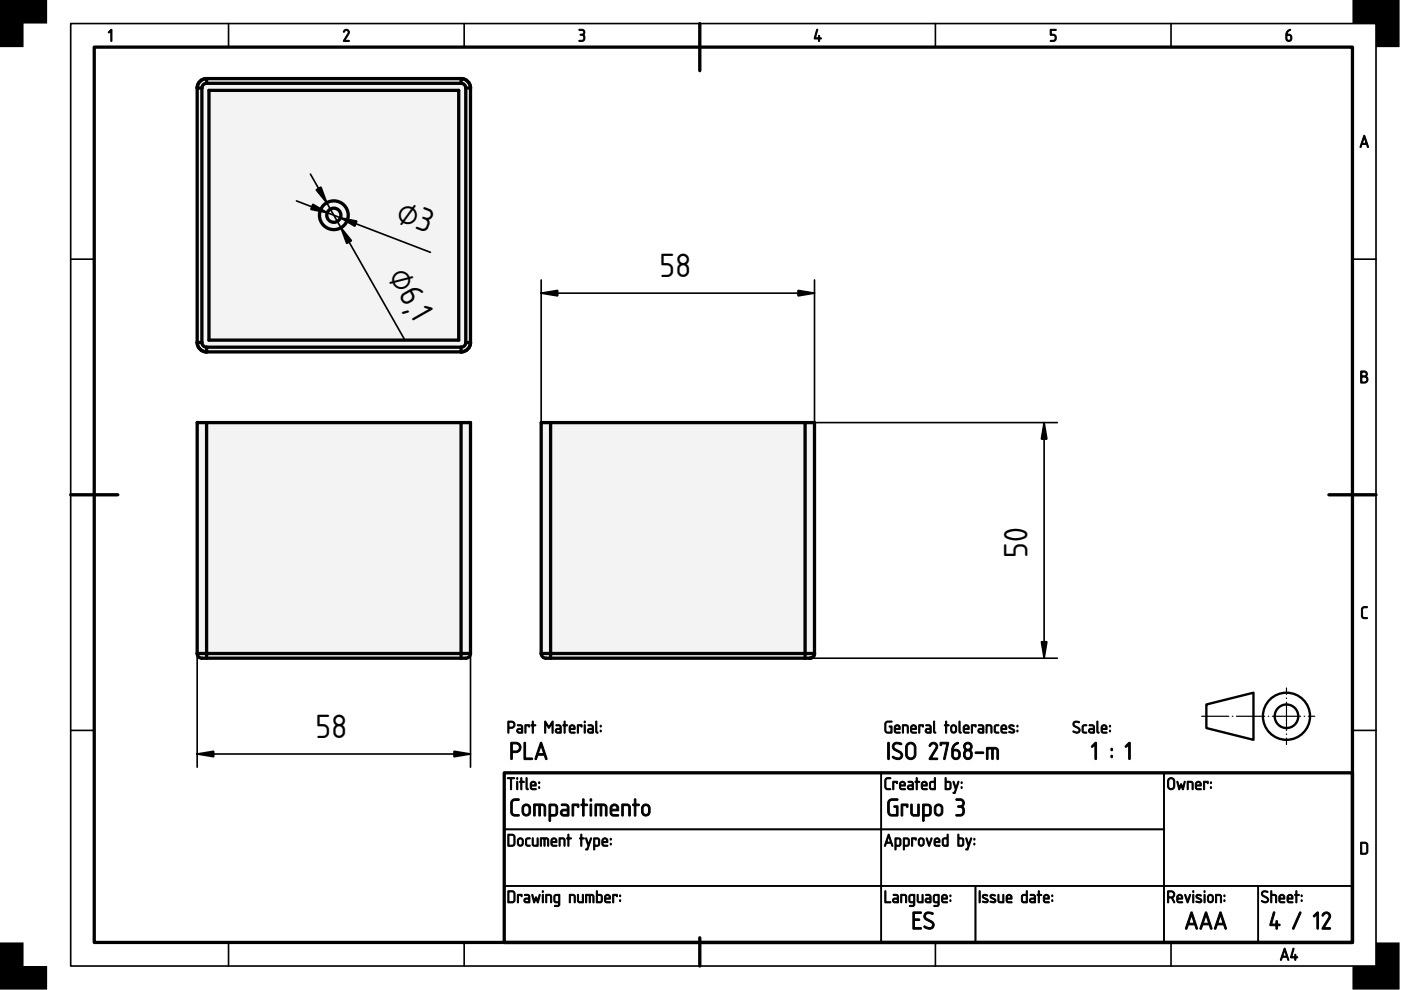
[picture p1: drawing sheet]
<svg xmlns="http://www.w3.org/2000/svg" width="297mm" height="210mm" viewBox="0 0 297 210" stroke-linecap="round" stroke-linejoin="round" font-family="sans-serif">
<defs><g id="words">
<g font-size="6.7">
<text x="83.7" y="46.8" transform="rotate(21 83.7 46.8)">⌀3</text>
<text x="82.1" y="58.5" transform="rotate(60 82.1 58.5)">⌀6,1</text>
<text x="139.8" y="58.7">58</text>
<text x="217.9" y="118.3" transform="rotate(-90 217.9 118.3)">50</text>
<text x="66.9" y="156.4">58</text>
</g>
</g></defs>
<path d="M20 10h266.7v189.8h-266.7zM148.4 5v10M15 104.9h10M281.8 104.9h9.9M106.9 163.9h179.8v35.9h-179.8zM148.4 198.8v6" fill="none" stroke="#000" stroke-width=".7"/>
<g fill="none" stroke="#000" stroke-width=".35">
<path d="M15 5h276.7v199.8h-276.7zM48.5 5v5M98.4 5v5M198.3 5v5M248.3 5v5M15 55h5M286.7 55h5M15 154.9h5M286.7 154.9h5M106.9 163.9h79.9v11.9h-79.9zM106.9 175.8h79.9v12h-79.9zM186.8 175.8h60v12h-60z"/>
<path d="M186.8 163.9h60v11.9h-60zM246.8 163.9h39.9v23.9h-39.9zM48.5 199.8v5M98.4 199.8v5M106.9 187.8h79.9v12h-79.9zM186.8 187.8h20v12h-20zM198.3 199.8v5M206.8 187.8h40v12h-40zM246.8 187.8h20v12h-20zM248.3 199.8v5M266.8 187.8h19.9v12h-19.9z"/>
</g>
<g fill="#000" stroke="#000" stroke-width=".21">
<path d="M23.5 6.3l.2 .1v2.2l-.1 .2-.1-.2v-2l-.4 .4-.1-.1zM72.9 6.4a.64 .64 0 0 1 .9-.1 .64 .64 0 0 1 .2 .9l-.9 1.4h.8l.1 .2h-1.2l.9-1.7a.44 .44 0 0 0-.2-.6 .44 .44 0 0 0-.6 .3l-.1-.1zM122.8 6.2a.75 .75 0 0 1 1 .2 .75 .75 0 0 1-.1 1 .82 .82 0 0 1 .2 1.1 .82 .82 0 0 1-1.2 .2l.1-.1a.76 .76 0 0 0 1-.7l-.1-.3-.7-.1v-.2a.47 .47 0 0 0 .6-.2 .47 .47 0 0 0-.1-.6l-.7-.1zM173.2 6.2l.2 .2-.5 1.6h.6l.1-.5 .2 .5 .4 .2-.4 .1-.2 .5-.1-.5-.9-.1zM222.7 6.2h1.1l.1 .1-.1 .2h-.9v.8a.8 .8 0 0 1 1 .5 .8 .8 0 0 1-.6 1l-.6-.1 .6-.1a.54 .54 0 0 0 .4-.6 .54 .54 0 0 0-.4-.5h-.6zM288.8 128.8l.3-.2h.8v.2l-.8 .1-.2 .2v1.4l.2 .4h.7l.1 .2-.8 .1-.4-.4-.1-1.6z"/>
<path d="M272.9 6.6l.6-.4 .1 .2a.79 .79 0 0 0-.6 .9 .75 .75 0 0 1 .9 .8 .75 .75 0 0 1-1.1 .5l-.2-.4a1.82 1.82 0 0 1 .3-1.6zM272.9 7.5v.7a.4 .4 0 0 0 .4 .4 .4 .4 0 0 0 .4-.4l-.2-.6z"/>
<path d="M289.2 28.7l.2 .1 .7 2.3-.1 .2-.3-.7h-.9l-.3 .7-.2-.1zM289.2 29.2l-.3 1.2h.7z"/>
<path d="M288.5 78.7l.7-.1a.65 .65 0 0 1 .6 .4 .65 .65 0 0 1-.1 .8 .77 .77 0 0 1 .3 .8 .77 .77 0 0 1-.6 .6h-.9zM288.7 80v1h.6a.52 .52 0 0 0 .5-.5 .52 .52 0 0 0-.5-.5zM288.7 78.9v.8h.6a.39 .39 0 0 0 .4-.4 .39 .39 0 0 0-.4-.4z"/>
<path d="M107.9 153.1v1.1h.6a.52 .52 0 0 0 .5-.6 .52 .52 0 0 0-.6-.5zM107.7 152.9h.1a1.18 1.18 0 0 1 1.2 .2 .78 .78 0 0 1 .1 .8 .78 .78 0 0 1-.6 .5h-.6v.9l-.2 .1zM109.9 154.8l-.1 .2 .2 .2h.6v-.5zM109.7 153.7h.8l.3 .5v1.2l-.8 .1a.52 .52 0 0 1-.5-.6 .52 .52 0 0 1 .5-.5h.6v-.4l-.9-.1zM111.3 153.7l1 .1-.1 .4-.1-.3h-.6v1.4l-.1 .2-.1-.2zM112.9 152.9l.2 .1v.7l.5 .1-.5 .1v1.4l-.1 .2-.2-.2v-1.4l-.2-.1 .2-.1zM115.5 152.9h.2l.7 1.2 .6-1.2h.3v2.5l-.3-.1v-1.8l-.6 .9-.7-.9v1.8l-.2 .1zM118 154.8v.2l.1 .2h.6v-.5zM117.9 153.7h.8l.3 .5v1.2l-.8 .1a.52 .52 0 0 1-.5-.6 .52 .52 0 0 1 .5-.5h.5v-.4l-.8-.1zM119.6 152.9l.2 .1v.7l.6 .1-.6 .1v1.4l-.1 .2-.1-.2v-1.4l-.3-.1 .3-.1zM121 154.1l-.1 .3h.8l-.2-.5zM120.9 153.8a.64 .64 0 0 1 .8 0 .64 .64 0 0 1 .1 .9h-.9l.1 .5 .9 .1-.7 .2a1.06 1.06 0 0 1-.3-1.7zM122.4 153.7l1 .1-.1 .4-.1-.3h-.6v1.4l-.1 .2-.1-.2zM123.9 153.7l.2 .1v1.5l-.1 .2-.1-.2zM123.8 153.1a.2 .2 0 0 1 .4 0 .2 .2 0 0 1-.4 0zM124.9 154.8l-.1 .2 .1 .2h.7v-.5zM124.7 153.7h.8l.3 .5v1.2l-.8 .1a.52 .52 0 0 1-.5-.6 .52 .52 0 0 1 .5-.5h.6l-.1-.4-.8-.1zM126.3 152.9l.2 .1v2l.3 .3-.1 .2-.3-.2-.1-.2zM127.3 154.9h.2v.2h-.2zM127.3 153.8h.2v.3h-.2z"/>
<path d="M108.6 157.7v1.5h.8a.75 .75 0 0 0 .7-.8 .75 .75 0 0 0-.8-.7zM108.3 157.4h.2a1.69 1.69 0 0 1 1.7 .3 1.1 1.1 0 0 1 .2 1.2 1.1 1.1 0 0 1-1 .7h-.8v1.2v.2h-.3zM111.1 157.4h.3v.2v3.1h1.3h.2v.3h-1.8zM114.6 157.4l.3 .1 1.1 3.3-.2 .3-.4-1h-1.4l-.3 .9-.3-.1zM114.7 158.1l-.6 1.7h1.2z"/>
<path d="M187.8 153.1l.4-.2h.9l-.1 .2-.9 .1-.3 .3v1.3l.3 .4h.8v-1l-.4-.2 .1-.1 .5 .1v1.4l-.9 .1-.5-.3-.1-1.7zM189.9 154.1l-.1 .3h.8l-.2-.5zM189.8 153.8a.64 .64 0 0 1 .9 0 .64 .64 0 0 1 .1 .9h-1l.2 .5 .9 .1-.8 .2a1.06 1.06 0 0 1-.3-1.7zM191.3 153.7a.88 .88 0 0 1 1.3 .5l-.1 1.3-.2-.2v-1.2l-.7-.2v1.4l-.3 .1zM193.4 154.1l-.1 .3h.8l-.2-.5zM193.3 153.8a.64 .64 0 0 1 .8 0 .64 .64 0 0 1 .1 .9h-.9l.1 .5 .9 .1-.7 .2a1.06 1.06 0 0 1-.3-1.7zM194.8 153.7l1 .1-.1 .4-.1-.3h-.6v1.4l-.1 .2-.1-.2zM196.5 154.8l-.1 .2 .2 .2h.6v-.5zM196.3 153.7h.8l.3 .5v1.2l-.8 .1a.52 .52 0 0 1-.5-.6 .52 .52 0 0 1 .5-.5h.6v-.4l-.9-.1zM197.9 152.9l.3 .1v2l.2 .3-.1 .2-.3-.2-.1-.2zM200.5 152.9l.2 .1v.7l.5 .1-.5 .1v1.4l-.1 .2-.1-.2v-1.4l-.3-.1 .3-.1zM201.9 154l-.1 .8a.4 .4 0 0 0 .4 .4 .4 .4 0 0 0 .4-.4l-.1-.8zM201.8 153.8a.64 .64 0 0 1 1 .4v.6a.64 .64 0 0 1-.6 .6 .64 .64 0 0 1-.7-.6l.1-.7zM203.3 152.9l.3 .1v2l.2 .3-.1 .2-.3-.2-.1-.2zM204.5 154.1v.3h.7l-.2-.5zM204.4 153.8a.64 .64 0 0 1 .9 0 .64 .64 0 0 1 .1 .9h-.9l.1 .5 .9 .1-.8 .2a1.06 1.06 0 0 1-.3-1.7zM206 153.7l1 .1-.1 .4-.2-.3h-.5v1.4l-.1 .2-.2-.2zM207.6 154.8v.2l.1 .2h.6v-.5zM207.5 153.7h.8l.3 .5v1.2l-.8 .1a.52 .52 0 0 1-.5-.6 .52 .52 0 0 1 .5-.5h.5v-.4l-.8-.1zM209.1 153.7a.88 .88 0 0 1 1.2 .5l-.1 1.3-.1-.2v-1.2l-.8-.2v1.4l-.2 .1zM210.9 153.8l.8-.2 .1 .3a.52 .52 0 0 0-.6 0 .52 .52 0 0 0-.2 .6l.1 .6 .7 .2a.65 .65 0 0 1-.8 .1 .65 .65 0 0 1-.2-.8zM212.5 154.1l-.1 .3h.8l-.2-.5zM212.4 153.8a.64 .64 0 0 1 .9 0 .64 .64 0 0 1 .1 .9h-1l.2 .5 .9 .1-.8 .2a1.06 1.06 0 0 1-.3-1.7zM214 153.8a.61 .61 0 0 1 1 .2l-.6-.1-.3 .2 .8 .5a.52 .52 0 0 1 .1 .7 .52 .52 0 0 1-.8 .1l-.3-.1 .2-.2a.45 .45 0 0 0 .4 .2 .45 .45 0 0 0 .4-.4l-.9-.5-.1-.3zM215.6 154.9h.2v.2h-.2zM215.6 153.8h.2v.3h-.2z"/>
<path d="M227.7 153.1a.99 .99 0 0 1 1.2 0l-.1 .2a.6 .6 0 0 0-.7-.2 .6 .6 0 0 0-.3 .6l.8 .5a.73 .73 0 0 1 0 1.2 .73 .73 0 0 1-1.1-.4h.1a.61 .61 0 0 0 .7 .2 .61 .61 0 0 0 .4-.5l-1.1-.7-.1-.5zM229.5 153.8l.8-.2 .1 .3a.52 .52 0 0 0-.6 0 .52 .52 0 0 0-.1 .6v.6l.7 .2a.65 .65 0 0 1-.8 .1 .65 .65 0 0 1-.2-.8zM231.1 154.8l-.1 .2 .2 .2h.6v-.5zM230.9 153.7h.9l.3 .5-.1 1.2-.7 .1a.52 .52 0 0 1-.5-.6 .52 .52 0 0 1 .5-.5h.5v-.4l-.9-.1zM232.6 152.9l.2 .1v2l.2 .3-.1 .2-.3-.2-.1-.2zM233.8 154.1l-.1 .3h.8l-.2-.5zM233.7 153.8a.64 .64 0 0 1 .8 0 .64 .64 0 0 1 .1 .9h-.9l.1 .5 .9 .1-.7 .2a1.06 1.06 0 0 1-.3-1.7zM235.2 154.9h.2v.2h-.2zM235.2 153.8h.2v.3h-.2z"/>
<path d="M232.1 157.5l.2-.1 .2 .2v3.2l-.2 .2-.2-.2v-2.8l-.5 .4-.2-.1zM235.6 160.2h.2v.4h-.2zM235.6 158.7h.2v.4h-.2zM239.3 157.5l.2-.1 .2 .2v3.2l-.2 .2-.2-.2v-2.8l-.5 .4-.2-.1z"/>
<path d="M107.6 164.9h1.4l.1 .1-.6 .1v2.2l-.2 .2-.1-.2v-2.2h-.6zM109.6 165.7l.2 .1v1.5l-.1 .1-.2-.1zM109.5 165.1a.2 .2 0 0 1 .4 0 .2 .2 0 0 1-.4 0zM110.4 164.9l.3 .1v.7l.5 .1-.5 .1v1.4l-.2 .2-.1-.2v-1.4l-.3-.1 .3-.1zM111.6 164.9l.2 .1v2l.2 .3-.1 .2-.3-.2-.1-.2zM112.8 166l-.1 .4h.8l-.3-.5zM112.6 165.8a.64 .64 0 0 1 .9 0 .64 .64 0 0 1 .1 .9h-.9l.1 .5 .9 .1-.8 .2a1.06 1.06 0 0 1-.3-1.7zM114.2 166.8h.2v.3h-.2zM114.2 165.8h.2v.3h-.2z"/>
<path d="M107.9 177.1v2.1h.8l.3-.4-.1-1.4-.2-.3zM107.7 176.9h1.1l.4 .4v1.7l-.4 .4h-1.1zM110.1 178l-.2 .8a.4 .4 0 0 0 .5 .4 .4 .4 0 0 0 .3-.4l-.1-.8zM109.9 177.8a.64 .64 0 0 1 1.1 .4v.6a.64 .64 0 0 1-.7 .6 .64 .64 0 0 1-.6-.6v-.7zM111.5 177.8l.8-.2 .1 .2a.52 .52 0 0 0-.6 .1 .52 .52 0 0 0-.1 .6v.5l.7 .3a.65 .65 0 0 1-.8 .1 .65 .65 0 0 1-.2-.8zM112.9 177.7l.2 .1v1.2l.2 .2h.6v-1.4l.1-.2 .1 .2v1.6h-1a1.76 1.76 0 0 1-.2-1.7zM114.6 177.6l1.4 .1a1.46 1.46 0 0 1 .2 1.7l-.1-.1v-1.3l-.3-.1h-.2v1.4l-.1 .1-.2-.1v-1.4h-.5v1.4l-.2 .1zM117.1 178v.4h.7l-.2-.5zM117 177.8a.64 .64 0 0 1 .9 0 .64 .64 0 0 1 .1 .9h-1l.2 .5 .9 .1-.8 .1a1.06 1.06 0 0 1-.3-1.6zM118.6 177.7a.88 .88 0 0 1 1.2 .5l-.1 1.2-.1-.1-.1-1.3-.7-.1v1.4l-.2 .1zM120.4 176.9l.2 .1v.6l.6 .2-.6 .1v1.4l-.1 .1-.1-.1v-1.4l-.3-.1 .3-.2zM123.2 176.9l.2 .1v.6l.5 .2-.5 .1v1.4l-.2 .1-.1-.1v-1.4l-.2-.1 .2-.2zM124.2 177.7l.2 .1 .4 1.1 .4-1.2 .1-.1 .1 .2-.9 2.4-.4-.1 .3-.1 .2-.7zM126.1 177.9v1.3h.7l.1-.3v-.8l-.2-.2zM125.9 177.7a.86 .86 0 0 1 1.3 .5v.3a.7 .7 0 0 1-.5 .9h-.6v.8h-.2zM127.9 178v.4h.7l-.2-.5zM127.8 177.8a.64 .64 0 0 1 .9 0 .64 .64 0 0 1 .1 .9h-1l.2 .5 .9 .1-.8 .1a1.06 1.06 0 0 1-.3-1.6zM129.4 178.8h.2v.3h-.2zM129.4 177.8h.2v.3h-.2z"/>
<path d="M108.6 169.6a1.46 1.46 0 0 1 1.5-.1l-.2 .2-1 .1-.3 .5 .1 2.1 .4 .3h1l-.2 .3h-1l-.5-.4-.1-2.4zM111.2 170.9l-.2 .3v.9a.57 .57 0 0 0 .6 .6 .57 .57 0 0 0 .6-.6l-.1-.8-.1-.3-.4-.2zM111 170.7a.92 .92 0 0 1 1.5 .6 1.51 1.51 0 0 1-.3 1.5 .92 .92 0 0 1-1 .2 .92 .92 0 0 1-.5-.9v-1zM113.2 170.5l1.7-.1a.84 .84 0 0 1 .8 1.2v1.2l-.2 .2-.2-.2v-1.8l-.2-.2h-.5v2v.2h-.3l-.1-2.2h-.7v2l-.1 .2h-.2zM116.7 170.8v1.9h1l.2-.4-.1-1.2-.1-.2zM116.4 170.5a1.38 1.38 0 0 1 1.8 .5v.2a1.71 1.71 0 0 1-.5 1.8h-1v1.1h-.3zM119.3 172l-.1 .5 .2 .2h.9v-.8zM119 170.5h1.1l.5 .5v1.9l-.2 .1h-.9a.74 .74 0 0 1-.7-.7 .74 .74 0 0 1 .7-.7h.8l-.1-.6-.1-.2h-1.1zM121.3 170.5h1.2l.3 .1-.2 .6-.2-.1v-.3h-.8v2l-.1 .2a3.9 3.9 0 0 1-.2-2.5zM123.6 169.4h.2l.1 .2v.9h.5l.2 .2-.2 .1h-.5v2.1l-.2 .1-.2-.2v-2l-.4-.1 .4-.2zM125.1 170.5h.3l.1 .2v2.1l-.2 .2-.2-.2zM125.1 169.6a.25 .25 0 0 1 .5 0 .25 .25 0 0 1-.5 0zM126.2 170.5l1.7-.1a.84 .84 0 0 1 .8 1.2v1.2l-.2 .2-.2-.2v-1.8l-.2-.2h-.5v2v.2h-.3l-.1-2.2h-.7v2l-.1 .2h-.2zM129.8 171l-.1 .6h1.1a.58 .58 0 0 0-.2-.7 .58 .58 0 0 0-.8 .1zM129.7 170.7a.92 .92 0 0 1 1.2 0 .92 .92 0 0 1 .1 1.2h-1.3l.2 .7 1.1 .1 .2 .2-.2 .1h-.9a.89 .89 0 0 1-.8-1.1 1.14 1.14 0 0 1 .4-1.2zM131.9 170.5a1.44 1.44 0 0 1 1.7 .5v1.8l-.1 .2-.2-.2v-1.8l-.4-.2h-.7v2l-.2 .2a3.9 3.9 0 0 1-.1-2.5zM134.5 169.4h.3v.2v.9h.6l.2 .2-.2 .1h-.6v2.1l-.1 .1-.2-.2v-2l-.4-.1 .4-.2zM136.6 170.9l-.2 .3v.9a.57 .57 0 0 0 .6 .6 .57 .57 0 0 0 .5-.6v-.8l-.2-.3-.4-.2zM136.4 170.7a.92 .92 0 0 1 1.4 .6 1.51 1.51 0 0 1-.3 1.5 .92 .92 0 0 1-.9 .2 .92 .92 0 0 1-.6-.9l.1-1z"/>
<path d="M187.8 165l.3-.1h.7v.2l-.7 .1-.2 .2-.1 1.4 .3 .4h.7v.2h-.8l-.4-.4v-1.5zM189.3 165.7l1 .1-.1 .4-.1-.3h-.6v1.4l-.1 .1-.1-.1zM191 166v.4h.7l-.2-.5zM190.9 165.8a.64 .64 0 0 1 .9 0 .64 .64 0 0 1 .1 .9h-1l.2 .5 .9 .1-.8 .2a1.06 1.06 0 0 1-.3-1.7zM192.7 166.7l-.1 .3 .2 .2h.6v-.5zM192.5 165.7h.9l.3 .4-.1 1.3-.7 .1a.52 .52 0 0 1-.5-.6 .52 .52 0 0 1 .5-.5h.5v-.4l-.9-.1zM194.3 164.9l.2 .1v.7l.5 .1-.5 .1v1.4l-.1 .2-.2-.2v-1.4l-.2-.1 .2-.1zM195.7 166l-.1 .4h.8l-.2-.5zM195.5 165.8a.64 .64 0 0 1 .9 0 .64 .64 0 0 1 .1 .9h-.9l.1 .5 .9 .1-.8 .2a1.06 1.06 0 0 1-.3-1.7zM197.4 165.9l-.1 .3v.9l.8 .1v-1.3zM197.2 165.8l.2-.1 .7-.1v-.6l.2-.1v2.5h-.9l-.3-.3zM200.6 165.9v1.3h.5a.91 .91 0 0 0 .2-1.2zM200.4 164.9l.2 .1v.6l.7 .1 .3 .3 .1 1-.4 .4-.9-.1zM202.1 165.7l.2 .1 .4 1.1 .4-1.1 .1-.1 .1 .1-.9 2.4-.4-.1 .3-.1 .2-.7zM203.8 166.8h.2v.3h-.2zM203.8 165.8h.2v.3h-.2z"/>
<path d="M188.3 176.9l.2 .1 .8 2.3-.1 .1-.3-.6h-1l-.2 .6-.2-.1zM188.4 177.4l-.4 1.1h.8zM190 177.9v1.3h.6l.2-.3v-.8l-.2-.2zM189.8 177.7a.86 .86 0 0 1 1.2 .5v.3a.7 .7 0 0 1-.5 .9h-.5v.8h-.2zM191.8 177.9v1.3h.6l.2-.3-.1-.8-.1-.2zM191.5 177.7a.86 .86 0 0 1 1.3 .5v.3a.7 .7 0 0 1-.5 .9h-.5l-.1 .8h-.2zM193.3 177.7h1l-.1 .4-.2-.2h-.5v1.4l-.1 .1-.1-.1zM195.1 178l-.2 .8a.4 .4 0 0 0 .4 .4 .4 .4 0 0 0 .4-.4l-.1-.8zM194.9 177.8a.64 .64 0 0 1 1.1 .4v.6a.64 .64 0 0 1-.7 .6 .64 .64 0 0 1-.6-.6v-.7zM196.4 177.7l.2 .1 .4 1.1 .4-1.2h.2l-.6 1.7zM198.4 178l-.1 .4h.8l-.2-.5zM198.3 177.8a.64 .64 0 0 1 .8 0 .64 .64 0 0 1 .1 .9h-.9l.1 .5 .9 .1-.8 .1a1.06 1.06 0 0 1-.2-1.6zM200.1 177.9l-.1 .3v.8l.8 .2v-1.3zM199.9 177.8l.2-.2h.7v-.6l.2-.1v2.5h-.9l-.3-.3zM203.3 177.9v1.3h.5a.91 .91 0 0 0 .2-1.2zM203.1 176.9l.2 .1v.6l.7 .1 .3 .3 .1 1-.4 .4-.9-.1zM204.8 177.7l.2 .1 .4 1.1 .4-1.2 .1-.1 .1 .2-.9 2.4-.4-.1 .3-.1 .2-.7zM206.5 178.8h.2v.3h-.2zM206.5 177.8h.2v.3h-.2z"/>
<path d="M188.2 157.4h.3l.1 .2v3.2l-.2 .3-.2-.3zM189.4 157.6a1.41 1.41 0 0 1 1.8 .1l-.2 .2a.92 .92 0 0 0-1.5 .4l.4 .5a1.9 1.9 0 0 1 1.5 1.1 1.07 1.07 0 0 1-.6 1.1 1.07 1.07 0 0 1-1.2-.1l-.4-.3 .2-.3a1.19 1.19 0 0 0 1.6 0 .58 .58 0 0 0-.3-.7l-1.4-.8-.1-.5zM192.6 157.9l-.2 .6v1.5a.75 .75 0 0 0 .7 .7 .75 .75 0 0 0 .7-.7v-1.5a.75 .75 0 0 0-.4-.7 .75 .75 0 0 0-.8 .1zM192.3 157.7a1.1 1.1 0 0 1 1.2-.3 1.1 1.1 0 0 1 .7 1.1v1.4a1.1 1.1 0 0 1-1.1 1.2 1.1 1.1 0 0 1-1.1-1.1v-1.9zM197.2 157.6a.92 .92 0 0 1 1.3 0 .92 .92 0 0 1 .2 1.2l-1.2 1.9h1.1l.2 .1v.2h-1.8v-.2l1.3-2.1a.6 .6 0 0 0-.2-1 .6 .6 0 0 0-.8 .5l-.3-.1zM199.4 157.4h1.5l.2 .1-.7 3.4-.2 .2-.1-.2 .6-3.2h-1l-.2 .4-.2-.2zM202.2 157.9l.8-.5 .2 .2a1.88 1.88 0 0 0-1.1 1.3 1.12 1.12 0 0 1 1.5 .9 1.12 1.12 0 0 1-1.2 1.2l-.5-.4-.1-.4a2.91 2.91 0 0 1 .2-2.1zM202.1 159.2v1a.57 .57 0 0 0 .6 .5 .57 .57 0 0 0 .6-.5l-.2-.8-.3-.2zM204.8 159.4a.8 .8 0 0 0 .4 1.3 .71 .71 0 0 0 .6-.9 .71 .71 0 0 0-1-.4zM204.6 158.3a.6 .6 0 0 0 1.2 0 .6 .6 0 0 0-1.2 0zM204.6 157.6a.92 .92 0 0 1 1.3 .1 .92 .92 0 0 1-.1 1.3 1.07 1.07 0 0 1 .3 1.5 1.07 1.07 0 0 1-1.5 .3l-.3-.6a1.15 1.15 0 0 1 .4-1.2 .92 .92 0 0 1-.1-1.4zM206.8 159.5l1.6-.1 .2 .2-.2 .2h-1.5l-.1-.1zM209.2 158.5h1.7a.84 .84 0 0 1 .8 1.1v1.2l-.2 .2-.1-.2-.1-1.7-.2-.3h-.5v2v.2h-.3l-.1-2.2h-.7v2.1l-.1 .1h-.2z"/>
<path d="M188.5 169.6l.6-.2h1.3v.3h-.2l-1.4 .1-.3 .5 .1 1.9 .3 .4 1.2 .1v-1.5h-.4l-.2-.2 .2-.2 .7 .1v2.1h-1.6l-.5-.4-.1-2.4zM191.1 170.5h1.2l.2 .1-.1 .6-.2-.1v-.3h-.8v2l-.2 .2a3.9 3.9 0 0 1-.1-2.5zM193.1 170.5h.3v.2l.1 1.8 .3 .2h.8v-2l.1-.2 .2 .2v2.3h-1.1a.84 .84 0 0 1-.7-1.1zM196 170.8v1.9h.9l.2-.4v-1.2l-.2-.2zM195.6 170.5a1.38 1.38 0 0 1 1.8 .5v.2a1.71 1.71 0 0 1-.5 1.8h-.9l-.1 1.1h-.3zM198.6 170.9l-.1 .3-.1 .9a.57 .57 0 0 0 .6 .6 .57 .57 0 0 0 .6-.6l-.1-.8-.1-.3-.4-.2zM198.4 170.7a.92 .92 0 0 1 1.5 .6 1.51 1.51 0 0 1-.3 1.5 .92 .92 0 0 1-1 .2 .92 .92 0 0 1-.5-.9v-1zM202.7 169.4a1.2 1.2 0 0 1 1.8 .9l-.4 .7a1.17 1.17 0 0 1 .2 1.7 1.17 1.17 0 0 1-1.7 .2l.3-.2a.88 .88 0 0 0 1-.1 .88 .88 0 0 0 .2-1.1l-.4-.3-.6-.1v-.2a.67 .67 0 0 0 .8-.2 .67 .67 0 0 0 0-.9l-1.2-.1z"/>
<path d="M248 165.2l-.2 .4v1.1a.52 .52 0 0 0 .5 .5 .52 .52 0 0 0 .5-.5v-1.3l-.5-.3zM247.8 165.1a.77 .77 0 0 1 .8-.2 .77 .77 0 0 1 .5 .7v1.1a.77 .77 0 0 1-.8 .8 .77 .77 0 0 1-.8-.8l.1-1.3zM249.5 165.7h.2l.3 1.2 .4-.7 .4 .7 .3-1.1 .2-.1-.4 1.7-.2-.1-.3-.7-.3 .7-.2 .1zM251.7 165.7a.88 .88 0 0 1 1.3 .5l-.1 1.2-.2-.1v-1.3l-.8-.1v1.4l-.2 .1zM253.8 166l-.1 .4h.8l-.3-.5zM253.6 165.8a.64 .64 0 0 1 .9 0 .64 .64 0 0 1 .1 .9h-.9l.1 .5 .9 .1-.8 .2a1.06 1.06 0 0 1-.3-1.7zM255.2 165.7l1 .1-.1 .4-.2-.3h-.5v1.4l-.1 .1-.1-.1zM256.6 166.8h.2v.3h-.2zM256.6 165.8h.2v.3h-.2z"/>
<path d="M107.9 189.1v2.1h.8l.3-.4-.1-1.5-.2-.2zM107.7 188.9h1.1l.4 .4v1.7l-.4 .4h-1.1zM109.7 189.7h1l-.1 .4-.1-.2h-.6v1.4l-.1 .1-.1-.1zM111.4 190.7l-.1 .3 .2 .2h.6v-.6zM111.2 189.6l.9 .1 .2 .4v1.3h-.7a.52 .52 0 0 1-.5-.5 .52 .52 0 0 1 .5-.5h.5v-.4l-.9-.2zM112.8 189.7h.2l.3 1.2 .3-.8 .4 .8 .3-1.2h.2l-.4 1.7-.2-.1-.3-.7-.2 .7-.2 .1zM115 189.7l.2 .1v1.5l-.1 .1-.1-.1zM115 189a.17 .17 0 0 1 .3 0 .17 .17 0 0 1-.3 0zM115.7 189.6a.88 .88 0 0 1 1.3 .6l-.1 1.2-.2-.1v-1.3l-.8-.1v1.4l-.2 .1zM117.8 190l-.1 1 .1 .2h.7v-1.3zM117.6 189.8l1-.2a4 4 0 0 1 .1 2.3 .86 .86 0 0 1-1.2 .2l.8-.2 .1-.5a.72 .72 0 0 1-.8-.1 .72 .72 0 0 1-.2-.7zM120.7 189.6a.88 .88 0 0 1 1.3 .6l-.1 1.2-.2-.1v-1.3l-.8-.1v1.4l-.2 .1zM122.5 189.7l.2 .1v1.2l.2 .2h.6v-1.4l.1-.2 .1 .2v1.6h-1a1.76 1.76 0 0 1-.2-1.7zM124.2 189.6h1.4a1.46 1.46 0 0 1 .2 1.8l-.1-.1v-1.3l-.3-.1h-.2v1.4l-.1 .1-.2-.1v-1.4h-.5v1.4l-.2 .1zM126.7 189.9v1.3h.5a.91 .91 0 0 0 .2-1.3zM126.5 188.9l.2 .1v.6h.7l.3 .3v1.1l-.3 .4-1-.1zM128.5 190l-.1 .4h.8l-.2-.5zM128.4 189.8a.64 .64 0 0 1 .8 0 .64 .64 0 0 1 .1 .8h-.9l.1 .5 .9 .2-.7 .1a1.06 1.06 0 0 1-.3-1.6zM129.9 189.7h1l-.1 .4-.1-.2h-.6v1.4l-.1 .1-.1-.1zM131.4 190.8h.2v.3h-.2zM131.4 189.8h.2v.3h-.2z"/>
<path d="M187.6 188.9l.2 .1v2.2h.9l.1 .2h-1.2zM189.5 190.7v.3l.1 .2h.7v-.6zM189.4 189.6l.8 .1 .3 .4v1.3h-.8a.52 .52 0 0 1-.5-.5 .52 .52 0 0 1 .5-.5h.6l-.1-.4-.8-.2zM191 189.6a.88 .88 0 0 1 1.2 .6l-.1 1.2-.1-.1v-1.3l-.8-.1v1.4l-.2 .1zM193 190l-.1 1 .2 .2h.6v-1.3zM192.8 189.8l1-.2a4 4 0 0 1 .1 2.3 .86 .86 0 0 1-1.1 .2l.8-.2 .1-.5a.72 .72 0 0 1-.8-.1 .72 .72 0 0 1-.2-.7zM194.5 189.7l.2 .1v1.2l.2 .2h.6v-1.4l.1-.2 .1 .2v1.6h-1a1.76 1.76 0 0 1-.2-1.7zM196.4 190.7v.3l.1 .2h.7v-.6zM196.3 189.6l.8 .1 .3 .4v1.3h-.8a.52 .52 0 0 1-.5-.5 .52 .52 0 0 1 .5-.5h.6l-.1-.4-.8-.2zM198.2 190l-.1 1 .2 .2h.6v-1.3zM198 189.8l1-.2a4 4 0 0 1 .1 2.3 .86 .86 0 0 1-1.1 .2l.7-.2 .2-.5a.72 .72 0 0 1-.8-.1 .72 .72 0 0 1-.2-.7zM200 190l-.1 .4h.7l-.2-.5zM199.8 189.8a.64 .64 0 0 1 .9 0 .64 .64 0 0 1 .1 .8h-.9l.1 .5 .9 .2-.8 .1a1.06 1.06 0 0 1-.3-1.6zM201.4 190.8h.2v.3h-.2zM201.4 189.8h.2v.3h-.2z"/>
<path d="M193.6 193.4h1.7v.2l-.1 .1h-1.3v1.1h.9l.2 .2-.2 .2h-.9v1.5h1.3l.1 .3h-1.7zM196.1 193.6a1.41 1.41 0 0 1 1.8 .1l-.2 .2a.92 .92 0 0 0-1.5 .4l.4 .5a1.9 1.9 0 0 1 1.4 1 1.07 1.07 0 0 1-.5 1.2 1.07 1.07 0 0 1-1.2-.2l-.4-.2 .1-.3a1.19 1.19 0 0 0 1.7 0 .58 .58 0 0 0-.4-.7l-1.3-.9-.1-.4z"/>
<path d="M207.6 188.9l.2 .1v2.3l-.1 .1-.1-.1zM208.4 189.8a.61 .61 0 0 1 1 .2l-.7-.1-.2 .2 .8 .5a.52 .52 0 0 1 .1 .7 .52 .52 0 0 1-.8 .1l-.3-.2 .1-.1a.45 .45 0 0 0 .5 .1 .45 .45 0 0 0 .4-.3l-.9-.5-.1-.3zM210 189.8a.61 .61 0 0 1 1 .2l-.6-.1-.3 .2 .8 .5a.52 .52 0 0 1 .1 .7 .52 .52 0 0 1-.7 .1l-.4-.2 .2-.1a.45 .45 0 0 0 .4 .1 .45 .45 0 0 0 .4-.3l-.9-.5-.1-.3zM211.6 189.7l.2 .1v1.2l.3 .2h.5v-1.4l.1-.2 .2 .2-.1 1.6h-.9a1.76 1.76 0 0 1-.3-1.7zM213.6 190v.4h.7l-.2-.5zM213.5 189.8a.64 .64 0 0 1 .9 0 .64 .64 0 0 1 .1 .8h-1l.2 .5 .9 .2-.8 .1a1.06 1.06 0 0 1-.3-1.6zM216.9 189.9l-.1 .3v.8l.8 .2v-1.3zM216.7 189.8l.2-.2h.7v-.6l.2-.1v2.5h-.9l-.3-.3zM218.6 190.7l-.1 .3 .2 .2h.6v-.6zM218.4 189.6l.8 .1 .3 .4v1.3h-.7a.52 .52 0 0 1-.5-.5 .52 .52 0 0 1 .5-.5h.5v-.4l-.9-.2zM220.2 188.9l.2 .1v.6l.5 .2-.5 .1v1.4l-.1 .1-.2-.1v-1.4l-.2-.1 .2-.2zM221.5 190v.4h.7l-.2-.5zM221.4 189.8a.64 .64 0 0 1 .9 0 .64 .64 0 0 1 .1 .8h-.9l.1 .5 .9 .2-.8 .1a1.06 1.06 0 0 1-.3-1.6zM223 190.8h.2v.3h-.2zM223 189.8h.2v.3h-.2z"/>
<path d="M247.8 189.1v1a.65 .65 0 0 0 .8 0 .65 .65 0 0 0 .1-.8zM247.6 188.9h.1a1.2 1.2 0 0 1 1.2 .2 .78 .78 0 0 1-.3 1.2l.4 1.1-.2-.1-.4-.9h-.6v.9l-.2 .1zM249.8 190l-.1 .4h.8l-.2-.5zM249.7 189.8a.64 .64 0 0 1 .9 0 .64 .64 0 0 1 0 .8h-.9l.1 .5 1 .2-.8 .1a1.06 1.06 0 0 1-.3-1.6zM251.2 189.7h.2l.4 1.2 .4-1.2h.2l-.6 1.7zM252.9 189.7l.2 .1v1.5l-.1 .1-.1-.1zM252.9 189a.17 .17 0 0 1 .3 0 .17 .17 0 0 1-.3 0zM253.7 189.8a.61 .61 0 0 1 1 .2l-.7-.1-.2 .2 .8 .5a.52 .52 0 0 1 .1 .7 .52 .52 0 0 1-.8 .1l-.3-.2 .1-.1a.45 .45 0 0 0 .5 .1 .45 .45 0 0 0 .3-.3l-.8-.5-.2-.3zM255.3 189.7l.2 .1v1.5l-.1 .1-.1-.1zM255.3 189a.17 .17 0 0 1 .3 0 .17 .17 0 0 1-.3 0zM256.4 190l-.2 .8a.4 .4 0 0 0 .5 .4 .4 .4 0 0 0 .3-.5l-.1-.7zM256.2 189.8a.64 .64 0 0 1 1.1 .4v.6a.64 .64 0 0 1-.7 .6 .64 .64 0 0 1-.6-.6v-.7zM257.7 189.6a.88 .88 0 0 1 1.3 .6l-.1 1.2-.2-.1v-1.3l-.7-.1v1.4l-.3 .1zM259.5 190.8h.2v.3h-.2zM259.5 189.8h.2v.3h-.2z"/>
<path d="M252.5 193.4l.3 .1 1.1 3.3-.2 .2-.4-.9h-1.3l-.4 .9-.3-.1zM252.6 194.1l-.5 1.7h1.1zM255.6 193.4l.3 .1 1.1 3.3-.2 .2-.4-.9h-1.4l-.3 .9-.3-.1zM255.7 194.1l-.6 1.7h1.2zM258.7 193.4l.2 .1 1.1 3.3-.1 .2-.5-.9h-1.3l-.3 .9-.3-.1zM258.8 194.1l-.6 1.7h1.1z"/>
<path d="M267.6 189a.99 .99 0 0 1 1.2 .1l-.1 .1a.6 .6 0 0 0-.6-.1 .6 .6 0 0 0-.4 .5l.9 .6a.73 .73 0 0 1 0 1.2 .73 .73 0 0 1-1.1-.4l.1-.1a.61 .61 0 0 0 .6 .3 .61 .61 0 0 0 .5-.6l-1.1-.7-.2-.4zM269.4 188.9h.2l.1 .7 .7 .1 .3 .2v1.5l-.3-.1v-1.3l-.3-.1h-.4v1.4l-.3 .1zM271.5 190l-.1 .4h.8l-.2-.5zM271.4 189.8a.64 .64 0 0 1 .8 0 .64 .64 0 0 1 .1 .8h-.9l.1 .5 .9 .2-.8 .1a1.06 1.06 0 0 1-.2-1.6zM273.2 190l-.1 .4h.8l-.2-.5zM273.1 189.8a.64 .64 0 0 1 .8 0 .64 .64 0 0 1 .1 .8h-.9l.1 .5 1 .2-.8 .1a1.06 1.06 0 0 1-.3-1.6zM274.8 188.9l.2 .1v.6l.5 .2-.5 .1v1.4l-.1 .1-.2-.1v-1.4l-.2-.1 .2-.2zM275.9 190.8h.2v.3h-.2zM275.9 189.8h.2v.3h-.2z"/>
<path d="M270 193.4h.3v.1l-.7 2.4h.9v-.5l.2-.2 .2 .2v.5h.3l.2 .2-.5 .2v.5l-.2 .2-.2-.2v-.5h-1.1l-.2-.2zM275.6 193.4h.2v.2l-1.4 3.3-.3 .1v-.3zM279.2 193.4l.2-.1 .2 .2v3.3l-.2 .2-.2-.2v-2.9l-.5 .5-.2-.1zM280.6 193.6a.92 .92 0 0 1 1.2-.1 .92 .92 0 0 1 .2 1.3l-1.2 1.9h1.1h.2v.3h-1.8v-.2l1.3-2.2a.6 .6 0 0 0-.2-.9 .6 .6 0 0 0-.8 .5l-.3-.1z"/>
<path d="M288.7 178.8v2.1h.8l.3-.4-.1-1.4-.2-.3zM288.5 178.6h1.1l.4 .4v1.7l-.4 .4h-1.1z"/>
<path d="M272.3 201.1h.2l.7 2.3-.1 .2-.3-.6h-.9l-.2 .6-.2-.1zM272.4 201.6l-.4 1.1h.8zM274.2 201.1l.2 .1-.5 1.6h.6l.1-.5 .2 .5 .3 .2-.3 .1-.2 .5-.1-.5-.9-.1z"/>
</g>
<path d="M0 0h10v5h-5v5h-5zM286.7 0h10v10h-5v-5h-5zM0 199.8h5v5h5v5h-10zM286.7 204.8h5v-5h5v10h-10z" fill="#000"/>
<g fill="none" stroke="#000" stroke-width=".5">
<path d="M255.8 149.4l10-2.5v10l-10-2.5z"/>
<circle cx="272.8" cy="151.9" r="5"/>
<circle cx="272.8" cy="151.9" r="2.5"/>
</g>
<path d="M254.8 151.9h24" fill="none" stroke="#000" stroke-width=".25" stroke-dasharray="6 .7 .1 .7" stroke-dashoffset=".2"/>
<path d="M272.8 157.9v-12" fill="none" stroke="#000" stroke-width=".25" stroke-dasharray="6 .7 .1 .7" stroke-dashoffset="4.6"/>
<path d="M70.8 114.6h.1" fill="none" stroke="#000" stroke-width=".21"/>
<g fill="#f1f3f5">
<path d="M41.8 89.6h58v49a1 1 0 0 1-1 1h-56a1 1 0 0 1-1-1z" fill-rule="evenodd"/>
<path d="M43.8 89.6h54v49h-54z" fill-rule="evenodd"/>
<path d="M41.8 89.6h2v49h-2z" fill-rule="evenodd"/>
<path d="M97.8 89.6h2v49h-2z" fill-rule="evenodd"/>
<path d="M43.8 138.6h54v1h-54z" fill-rule="evenodd"/>
<path d="M97.8 138.6h2a1 1 0 0 1-1 1h-1z" fill-rule="evenodd"/>
<path d="M41.8 138.6h2v1h-1a1 1 0 0 1-1-1z" fill-rule="evenodd"/>
</g>
<path d="M43.8 89.6v50M97.8 89.6v50M41.8 138.6a1 1 0 0 0 1 1h56a1 1 0 0 0 1-1M41.8 138.6v-49h58v49M41.8 138.6h58" fill="none" stroke="#000" stroke-width=".7"/>
<path d="M41.8 138.6v24.1M99.8 138.6v24.1M41.8 159.9h58" fill="none" stroke="#000" stroke-width=".35"/>
<path d="M41.8 159.9l3.5-.6v1.1zM96.3 159.3l3.5 .6-3.5 .5z" fill="#000" stroke="#000" stroke-width=".35"/>
<g fill="#f1f3f5">
<path d="M114.7 89.6h58v49a1 1 0 0 1-1 1h-56a1 1 0 0 1-1-1z" fill-rule="evenodd"/>
<path d="M116.7 89.6h54v49h-54z" fill-rule="evenodd"/>
<path d="M114.7 89.6h2v49h-2z" fill-rule="evenodd"/>
<path d="M170.7 89.6h2v49h-2z" fill-rule="evenodd"/>
<path d="M116.7 138.6h54v1h-54z" fill-rule="evenodd"/>
<path d="M170.7 138.6h2a1 1 0 0 1-1 1h-1z" fill-rule="evenodd"/>
<path d="M114.7 138.6h2v1h-1a1 1 0 0 1-1-1z" fill-rule="evenodd"/>
</g>
<path d="M116.7 89.6v50M170.7 89.6v50M114.7 138.6a1 1 0 0 0 1 1h56a1 1 0 0 0 1-1M114.7 138.6v-49h58v49M114.7 138.6h58" fill="none" stroke="#000" stroke-width=".7"/>
<path d="M114.7 59.4v30.2M172.7 59.4v30.2h51.5M114.7 62.2h58M221.4 89.6v50M171.7 139.6h52.5" fill="none" stroke="#000" stroke-width=".35"/>
<path d="M114.7 62.2l3.5-.6v1.1zM169.2 61.6l3.5 .6-3.5 .5zM221.4 89.6l.6 3.5h-1.2zM220.8 136.1h1.2l-.6 3.5z" fill="#000" stroke="#000" stroke-width=".35"/>
<g fill="#f1f3f5">
<path d="M42.4 17.2l.9-.5h.5h54a2 2 0 0 1 2 2v53.9a2 2 0 0 1-2 2h-54a2 2 0 0 1-2-2v-53.9l.1-.6z" fill-rule="evenodd"/>
<path d="M43.1 18l.7-.3h54a1 1 0 0 1 1 1v53.9a1 1 0 0 1-1 1h-54a1 1 0 0 1-1-1v-53.9z" fill-rule="evenodd"/>
<path d="M44.3 19.2h53v52.9h-53z" fill-rule="evenodd"/>
<path d="M41.8 18.7h1v53.9h-1z" fill-rule="evenodd"/>
<path d="M43.8 73.6h54v1h-54z" fill-rule="evenodd"/>
<path d="M43.8 16.7h54v1h-54z" fill-rule="evenodd"/>
<path d="M98.8 18.7h1v53.9h-1z" fill-rule="evenodd"/>
<path d="M97.8 73.6a1 1 0 0 0 1-1h1a2 2 0 0 1-2 2z" fill-rule="evenodd"/>
<path d="M97.8 16.7a2 2 0 0 1 2 2h-1a1 1 0 0 0-1-1z" fill-rule="evenodd"/>
<path d="M42.4 17.2l.9-.5h.5v1a1 1 0 0 0-1 1h-1l.1-.6z" fill-rule="evenodd"/>
<path d="M41.8 72.6h1a1 1 0 0 0 1 1v1a2 2 0 0 1-2-2z" fill-rule="evenodd"/>
<circle cx="70.8" cy="45.6" r="3"/>
<circle cx="70.8" cy="45.6" r="1.5"/>
</g>
<g fill="none" stroke="#000" stroke-width=".7">
<path d="M41.8 18.7v53.9M41.8 18.7h1M42.8 18.7v53.9M43.8 16.7a2 2 0 0 0-2 2M43.8 17.7a1 1 0 0 0-1 1M43.8 16.7h54M43.8 17.7h54M43.8 16.7v1M44.3 19.2h53v52.9h-53zM97.8 16.7a2 2 0 0 1 2 2M97.8 17.7a1 1 0 0 1 1 1M97.8 16.7v1"/>
<path d="M98.8 18.7h1M98.8 18.7v53.9M99.8 18.7v53.9M41.8 72.6a2 2 0 0 0 2 2M41.8 72.6h1M42.8 72.6a1 1 0 0 0 1 1M43.8 74.6h54M43.8 73.6v1M43.8 73.6h54M97.8 73.6v1M98.8 72.6a1 1 0 0 1-1 1M98.8 72.6h1"/>
<path d="M99.8 72.6a2 2 0 0 1-2 2"/>
<circle cx="70.8" cy="45.6" r="3"/>
<circle cx="70.8" cy="45.6" r="1.5"/>
</g>
<path d="M65.8 36.9l19.9 34.9M62.9 42.6l28.4 10.9" fill="none" stroke="#000" stroke-width=".35"/>
<path d="M67 40.2l1.1-.5 1.2 3.3zM66.3 43.3l3.1 1.8-3.5-.7zM72.2 46.2l3.5 .7-.5 1.1zM72.3 48.3l2.2 2.7-1 .6z" fill="#000" stroke="#000" stroke-width=".35"/>
<use href="#words"/>
</svg>
